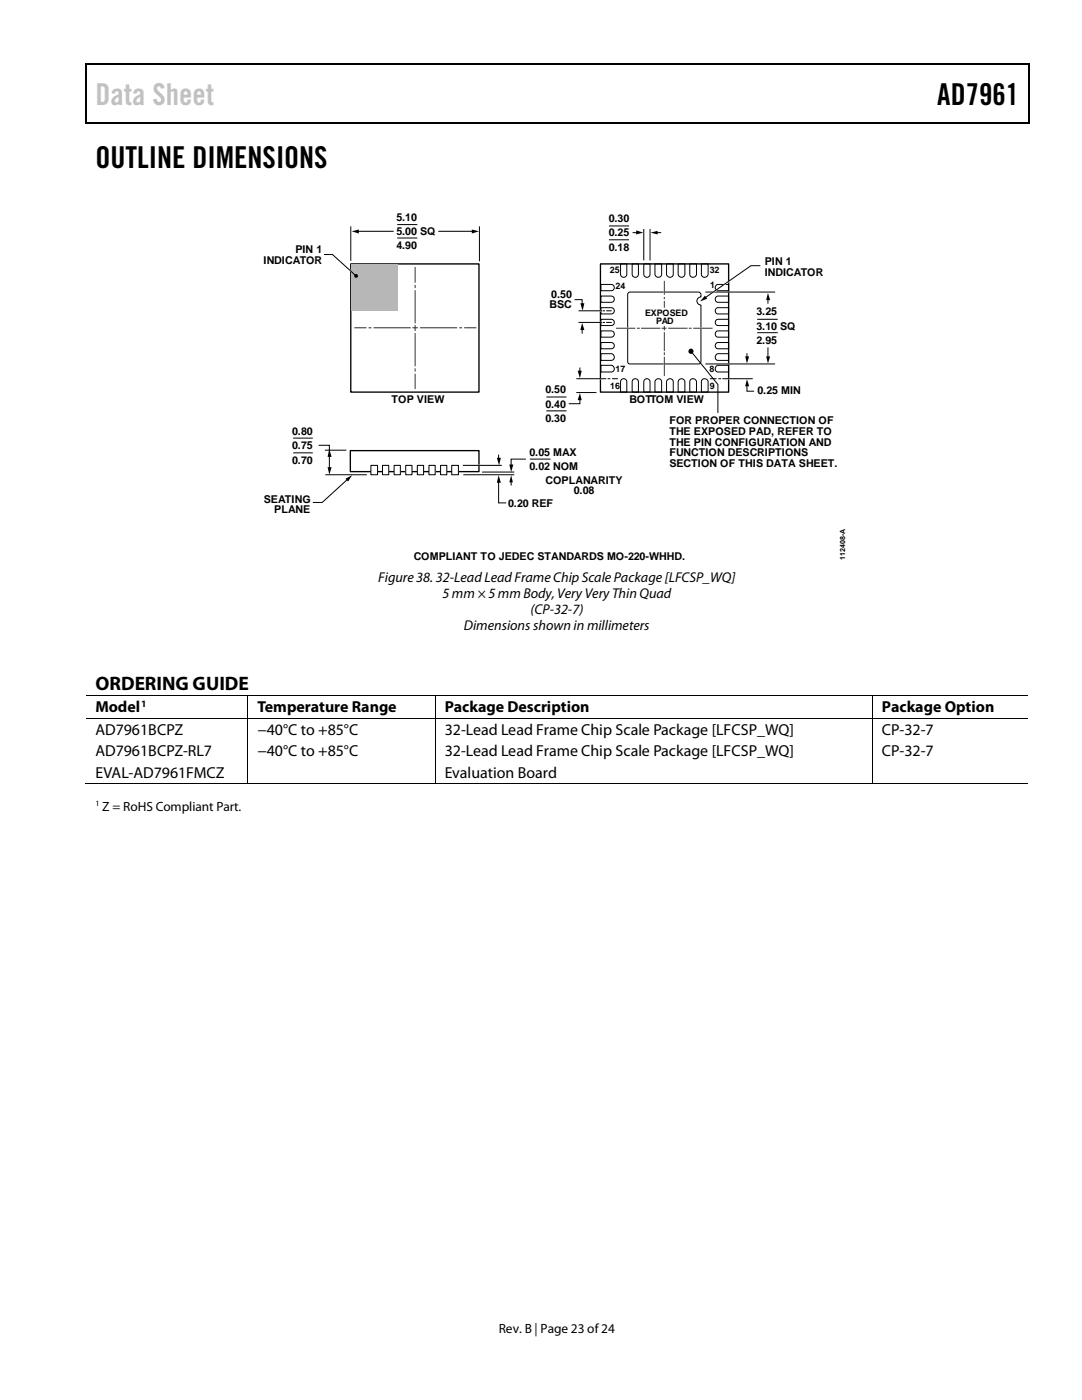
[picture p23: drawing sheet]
<svg xmlns="http://www.w3.org/2000/svg" width="216mm" height="279mm" viewBox="0 0 216 279" stroke-linecap="round" stroke-linejoin="round" font-family="sans-serif">
<defs><g id="words">
<text font-size="6" fill="#c1c1c1" x="19" y="20.9">Data Sheet</text>
<g font-size="6">
<text x="187" y="20.9">AD7961</text>
<text x="19" y="33.6">OUTLINE DIMENSIONS</text>
</g>
<text font-size="3.9" x="19" y="137.8">ORDERING GUIDE</text>
<g font-size="3.2">
<text x="19" y="142.1">Model</text>
<text x="51.4" y="142.1">Temperature Range</text>
<text x="88.7" y="142.1">Package Description</text>
<text x="176" y="142.1">Package Option</text>
<text x="19" y="146.6">AD7961BCPZ</text>
<text x="51.3" y="146.6">−40°C to +85°C</text>
<text x="88.7" y="146.6">32-Lead Lead Frame Chip Scale Package [LFCSP_WQ]</text>
<text x="176" y="146.6">CP-32-7</text>
<text x="19" y="150.9">AD7961BCPZ-RL7</text>
<text x="19" y="155.2">EVAL-AD7961FMCZ</text>
<text x="51.3" y="150.9">−40°C to +85°C</text>
<text x="88.7" y="150.9">32-Lead Lead Frame Chip Scale Package [LFCSP_WQ]</text>
<text x="88.7" y="155.2">Evaluation Board</text>
<text x="176" y="150.9">CP-32-7</text>
</g>
<g font-size="2.8">
<text x="75.5" y="116.2">Figure 38. 32-Lead Lead Frame Chip Scale Package [LFCSP_WQ]</text>
<text x="88.3" y="119.4">5 mm × 5 mm Body, Very Very Thin Quad</text>
<text x="92.6" y="125.7">Dimensions shown in millimeters</text>
<text x="105.9" y="122.6">(CP-32-7)</text>
</g>
<g font-size="2.7">
<text x="20.4" y="161.8">Z = RoHS Compliant Part.</text>
<text x="99.5" y="266">Rev. B | Page 23 of24</text>
</g>
<g font-size="2.1">
<text x="79.1" y="44.1">5.10</text>
<text x="79.1" y="46.9">5.00 SQ</text>
<text x="121.5" y="44.3">0.30</text>
<text x="121.5" y="47.2">0.25</text>
<text x="52.6" y="52.7">INDICATOR</text>
<text x="58.9" y="50.5">PIN 1</text>
<text x="79.1" y="49.8">4.90</text>
<text x="121.5" y="50">0.18</text>
<text x="152.6" y="53">PIN 1</text>
<text x="110" y="59.4">0.50</text>
<text x="152.6" y="55.1">INDICATOR</text>
<text x="109.6" y="61.5">BSC</text>
<text x="150.9" y="63">3.25</text>
<text x="150.9" y="65.8">3.10 SQ</text>
<text x="150.9" y="68.7">2.95</text>
<text x="78.1" y="80.5">TOP VIEW</text>
<text x="108.8" y="78.5">0.50</text>
<text x="108.8" y="81.4">0.40</text>
<text x="125.6" y="80.5">BOTTOM VIEW</text>
<text x="151.1" y="78.7">0.25 MIN</text>
<text x="58.3" y="86.8">0.80</text>
<text x="58.3" y="89.7">0.75</text>
<text x="108.8" y="84.2">0.30</text>
<text x="133.6" y="84.7">FOR PROPER CONNECTION OF</text>
<text x="133.6" y="86.8">THE EXPOSED PAD, REFER TO</text>
<text x="133.6" y="88.9">THE PIN CONFIGURATION AND</text>
<text x="58.3" y="92.5">0.70</text>
<text x="105.6" y="90.9">0.05 MAX</text>
<text x="105.6" y="93.8">0.02 NOM</text>
<text x="133.6" y="91.1">FUNCTION DESCRIPTIONS</text>
<text x="133.6" y="93.2">SECTION OF THIS DATA SHEET.</text>
<text x="52.6" y="100.3">SEATING</text>
<text x="101.4" y="101.1">0.20 REF</text>
<text x="108.9" y="96.5">COPLANARITY</text>
<text x="114.5" y="98.6">0.08</text>
<text x="54.7" y="102.4">PLANE</text>
<text x="82.5" y="111.7">COMPLIANT TO JEDEC STANDARDS MO-220-WHHD.</text>
</g>
<text font-size="1.9" x="28.2" y="141.1">1</text>
<g font-size="1.8">
<text x="121.7" y="54.5">25</text>
<text x="122.8" y="57.7">24</text>
<text x="141.7" y="54.4">32</text>
<text x="141.7" y="57.6">1</text>
<text x="128.7" y="63">EXPOSED</text>
<text x="130.9" y="64.6">PAD</text>
<text x="121.8" y="77.5">16</text>
<text x="122.8" y="74.3">17</text>
<text x="141.6" y="74.3">8</text>
<text x="141.7" y="77.6">9</text>
</g>
<text font-size="1.6" x="19" y="160.9">1</text>
<text font-size="1.4" x="168.6" y="111.8" transform="rotate(-90 168.6 111.8)">112408-A</text>
</g></defs>
<g fill="#000">
<path d="M17 12.7h.3v1h-.3zM17 12.7h.3v.3h-.3zM82.7 12.7h.2v.3h-.2zM205.2 12.7h.2v1h-.2zM205.2 12.7h.2v.3h-.2zM17 24.4h.3v.2h-.3zM82.4 24.4h.3v.2h-.3zM205.2 24.4h.2v.2h-.2zM49.4 138.8h.1v.1h-.1zM86.7 138.8h.2v.1h-.2zM174 138.8h.2v.1h-.2zM49.4 143.3h.1v.1h-.1z"/>
<path d="M49.4 156.3h.1v.2h-.1zM86.7 143.3h.2v.1h-.2zM86.7 156.3h.2v.2h-.2zM174 143.3h.2v.1h-.2zM174 156.3h.2v.2h-.2z"/>
</g>
<path d="M17.1 13.7v10.7M17.3 12.8h65.4M82.9 12.8h122.3M205.3 13.7v10.7M17.3 24.5h187.9" fill="none" stroke="#000" stroke-width=".25"/>
<g fill="none" stroke="#000" stroke-width=".2">
<path d="M70 45.3v6.7M95.7 45.3v6.7M140.8 58.3h13.9M140.8 72.6h13.9M151.1 63.7h4.1M151.1 66.4h4.1M17.1 138.9h32.3M49.4 138.9v4.4M49.5 138.9h37.2M86.8 138.9v4.4M86.9 138.9h87.1M174.1 138.9v4.4"/>
<path d="M174.2 138.9h30.9M16.9 156.4h32.5M17.1 143.3h32.3M49.4 143.4v12.9M49.5 143.3h37.2M49.5 156.4h37.2M86.8 143.4v12.9M86.9 143.3h87.1M86.9 156.4h87.1M174.1 143.4v12.9M174.2 143.3h30.9M174.2 156.4h30.9"/>
</g>
<path d="M119.8 52.7h25.6v25.6h-25.6zM69.9 89.9h25.7v4.2h-25.7z" fill="none" stroke="#000" stroke-width=".27"/>
<path d="M145.2 58.3h.4M145.2 72.6h.4" fill="none" stroke="#fff" stroke-width=".27"/>
<path d="M74 92.9h1.3v1.8h-1.3z" fill="#fff"/>
<path d="M74 92.9h1.3v1.8h-1.3z" fill="none" stroke="#000" stroke-width=".2"/>
<path d="M76.3 92.9h1.3v1.8h-1.3z" fill="#fff"/>
<path d="M76.3 92.9h1.3v1.8h-1.3z" fill="none" stroke="#000" stroke-width=".2"/>
<path d="M78.6 92.9h1.3v1.8h-1.3z" fill="#fff"/>
<path d="M78.6 92.9h1.3v1.8h-1.3z" fill="none" stroke="#000" stroke-width=".2"/>
<path d="M81 92.9h1.2v1.8h-1.2z" fill="#fff"/>
<path d="M81 92.9h1.2v1.8h-1.2z" fill="none" stroke="#000" stroke-width=".2"/>
<path d="M83.3 92.9h1.2v1.8h-1.2z" fill="#fff"/>
<path d="M83.3 92.9h1.2v1.8h-1.2z" fill="none" stroke="#000" stroke-width=".2"/>
<path d="M85.6 92.9h1.2v1.8h-1.2z" fill="#fff"/>
<path d="M85.6 92.9h1.2v1.8h-1.2z" fill="none" stroke="#000" stroke-width=".2"/>
<path d="M87.9 92.9h1.3v1.8h-1.3z" fill="#fff"/>
<path d="M87.9 92.9h1.3v1.8h-1.3z" fill="none" stroke="#000" stroke-width=".2"/>
<path d="M90.1 92.9h1.4v1.8h-1.4z" fill="#fff"/>
<path d="M64.8 89.8h4.3M64.9 94.7h8.3M69.4 95.6l-5.1 4.7h-1.9M90.1 92.9h1.4v1.8h-1.4zM92.5 94.7h10.1M92.5 92.9h7.5M96.3 94.2h6.2M99.5 90.8v.8M99.5 96.1v4.3h1.5M102 96v.8M104.9 91.6h-2.9v1.4M105.7 91.6h4.1" fill="none" stroke="#000" stroke-width=".2"/>
<path d="M68.9 95.5l1.4-.7-.8 1.3zM99.1 91.4h.8l-.3 1.5zM99.5 94.8l.4 1.6h-.8zM102 94.8l.3 1.5h-.7zM101.6 92.7h.8l-.4 1.5z" fill="#000"/>
<path d="M69.7 53.8l.7 .7M95.4 92.9h.4" fill="none" stroke="#fff" stroke-width=".27"/>
<path d="M70 52.7h25.6v25.6h-25.6z" fill="none" stroke="#000" stroke-width=".27"/>
<path d="M70.2 52.8h9.2v9.1h-9.2z" fill="#b5b7b9"/>
<g fill="none" stroke="#000" stroke-width=".2">
<path d="M64.6 50.8h1.7l4.8 4.3M71.3 46.2h7.3M79.3 44.8h4M79.3 47.5h4M87.5 46.2h6.9M114.6 59.8h1.6v1M119.9 59.1h2.1a.62 .62 0 0 1 .6 .6 .62 .62 0 0 1-.6 .6h-2.1zM119.9 56.8h2.1a.62 .62 0 0 1 .6 .6 .62 .62 0 0 1-.6 .6h-2.1zM121.5 45.1h4M121.5 47.9h4M123.8 52.7h1.3v2a.62 .62 0 0 1-.7 .6 .62 .62 0 0 1-.6-.6zM125.5 58.4l13.9-.1 .4 .2 .1 .8a.8 .8 0 0 0-.8 .8 .8 .8 0 0 0 .8 .8v11.3l-.3 .4h-13.9h-.2l-.3-.4v-13.5z"/>
<path d="M126.1 52.7h1.3v2a.62 .62 0 0 1-.6 .6 .62 .62 0 0 1-.7-.6zM126.2 46.4h1M128.5 45.8v6.1M128.5 52.7h1.2v2a.62 .62 0 0 1-.6 .6 .62 .62 0 0 1-.6-.6zM129.7 45.8v6.1M130.7 52.7h1.3v2a.67 .67 0 0 1-.6 .6 .67 .67 0 0 1-.7-.6zM131 46.4h.9M133 52.7h1.3v2a.67 .67 0 0 1-.6 .6 .67 .67 0 0 1-.7-.6zM135.3 52.7h1.4v2a.67 .67 0 0 1-.7 .6 .67 .67 0 0 1-.7-.6zM137.6 52.7h1.4v2a.67 .67 0 0 1-.7 .6 .67 .67 0 0 1-.7-.6zM140 52.7h1.3v2a.67 .67 0 0 1-.7 .6 .67 .67 0 0 1-.6-.6zM142.9 59.3l.4-.2h2.1v1.2h-2.1a.64 .64 0 0 1-.4-1z"/>
<path d="M142.9 56.9l.4-.1h2.1v1.2h-2.1a.64 .64 0 0 1-.4-1.1zM151.7 53h-1.9l-9.1 6.4M153.2 59.6v1M109 79.2h4M115 78.3h4M115 75.6h6M115.5 62h4.5M115.5 64.3h4.5M115.7 79.6v1h-2.2M115.7 73.4v.8M116.2 65.6v1M119.9 72.9h2.1a.67 .67 0 0 1 .6 .7 .67 .67 0 0 1-.6 .6h-2.1z"/>
<path d="M119.9 70.6h2.1a.67 .67 0 0 1 .6 .7 .67 .67 0 0 1-.6 .6h-2.1zM119.9 68.4h2.1a.62 .62 0 0 1 .6 .6 .62 .62 0 0 1-.6 .6h-2.1zM119.9 66h2.1a.62 .62 0 0 1 .6 .7 .62 .62 0 0 1-.6 .6h-2.1zM119.9 63.7h2.1a.62 .62 0 0 1 .6 .6 .62 .62 0 0 1-.6 .7h-2.1zM119.9 61.4h2.1a.62 .62 0 0 1 .6 .6 .62 .62 0 0 1-.6 .7h-2.1zM120.3 62h.3M120.3 64.3h.3M121.1 62h.9M121.1 64.3h.9M121.2 75.6h.6M122.1 75.6h1.2M124 75.8a.63 .63 0 0 1 .7-.2 .63 .63 0 0 1 .4 .6v2.1h-1.3v-2.1z"/>
<path d="M126.3 75.8a.63 .63 0 0 1 .7-.2 .63 .63 0 0 1 .4 .6v2.1h-1.3v-2.1zM128.6 75.8a.63 .63 0 0 1 .7-.2 .63 .63 0 0 1 .4 .6v2.1h-1.2v-2.1zM130.9 75.8a.65 .65 0 0 1 .7-.2 .65 .65 0 0 1 .4 .6v2.1h-1.3v-2.1zM133.2 75.8a.65 .65 0 0 1 .7-.2 .65 .65 0 0 1 .4 .6v2.1h-1.3v-2.1zM135.5 75.8a.66 .66 0 0 1 .7-.2 .66 .66 0 0 1 .5 .6v2.1h-1.4v-2.1zM137.8 75.8a.7 .7 0 0 1 1.2 .4v2.1h-1.4v-2.1zM137.9 70.1l5.4 6.6v5.7M140.1 75.8a.7 .7 0 0 1 1.2 .4v2.1h-1.3v-2.1zM141.6 75.6h1.4M142.9 73.1l.4-.2h2.1v1.3h-2.1a.67 .67 0 0 1-.4-1.1zM142.9 70.8l.4-.2h2.1v1.3h-2.1a.67 .67 0 0 1-.4-1.1zM142.9 68.5l.4-.1h2.1v1.2h-2.1a.64 .64 0 0 1-.4-1.1z"/>
<path d="M142.9 66.2l.4-.2h2.1v1.3h-2.1a.64 .64 0 0 1-.4-1.1zM142.9 63.9l.4-.2h2.1v1.3h-2.1a.64 .64 0 0 1-.4-1.1zM142.9 61.6l.4-.2h2.1v1.3h-2.1a.64 .64 0 0 1-.4-1.1zM143.3 75.6h.6M144.1 75.6h6.1M149 76.8v1.3h1.5M149 70.6v.8M153.2 69.3v2.1M58.5 87.4h3.9M58.5 90.4h3.9M63.6 88.9h2.1v2.1M65.7 90.9v2.6"/>
<path d="M109 82h4"/>
</g>
<g fill="#000">
<path d="M70.2 46.2l1.4-.4v.8zM94.1 45.8l1.5 .4-1.5 .4zM126.9 46l1.5 .4-1.5 .4zM129.8 46.4l1.4-.3v.7zM140.7 59l.4 .6-1.4 .6zM153.2 58.5l.5 1.4h-.8zM115.3 74h.8l-.4 1.5zM115.8 60.5h.8l-.4 1.5zM115.7 78.4l.4 1.5h-.8zM116.2 64.4l.4 1.5h-.8zM148.7 71.1h.8l-.5 1.4zM149 75.7l.5 1.4h-.8z"/>
<path d="M152.9 71.1h.8l-.5 1.4zM65.4 93.2h.8l-.5 1.5zM65.7 89.7l.5 1.5h-.8z"/>
<circle cx="71.1" cy="55.1" r=".39"/>
<circle cx="137.9" cy="70.1" r=".51"/>
</g>
<path d="M132.6 58.2v.3M132.6 54.7v.3M145.7 56l-3.7 2.6M119.5 62h.5M119.5 64.3h.5M119.5 75.6h.5M125.2 65.5h.1M132.6 66.7v.1M132.6 72.5v.2M132.6 67.9v.3M139.8 65.5h.2M145.2 75.6h.5" fill="none" stroke="#fff" stroke-width=".27"/>
<g fill="none" stroke="#303030" stroke-width=".2">
<path d="M82.8 53.4v2.9M82.8 56.9v.5M82.8 58v6.4M132.6 56.1v2.6M132.6 59.3v.4M70.8 65.4h2.2M73.7 65.4h.3M74.6 65.4h7.2M82.4 65.4h.9M82.8 65v1M82.8 66.6v6.4M82.8 73.6v.5"/>
<path d="M82.8 74.7v2.8M83.9 65.4h7.2M91.7 65.4h.4M92.7 65.4h2.2M123 65.5h3.7M127.2 65.5h.4M128 65.5h3.7M132.1 65.5h.8M132.6 60.2v1.1M132.6 65.1v.8M132.6 66.4v3.6M132.6 70.4v.4"/>
<path d="M132.6 71.3v3.7M133.4 65.5h3.7M137.5 65.5h.4M138.4 65.5h3.7"/>
</g>
<use href="#words"/>
</svg>
